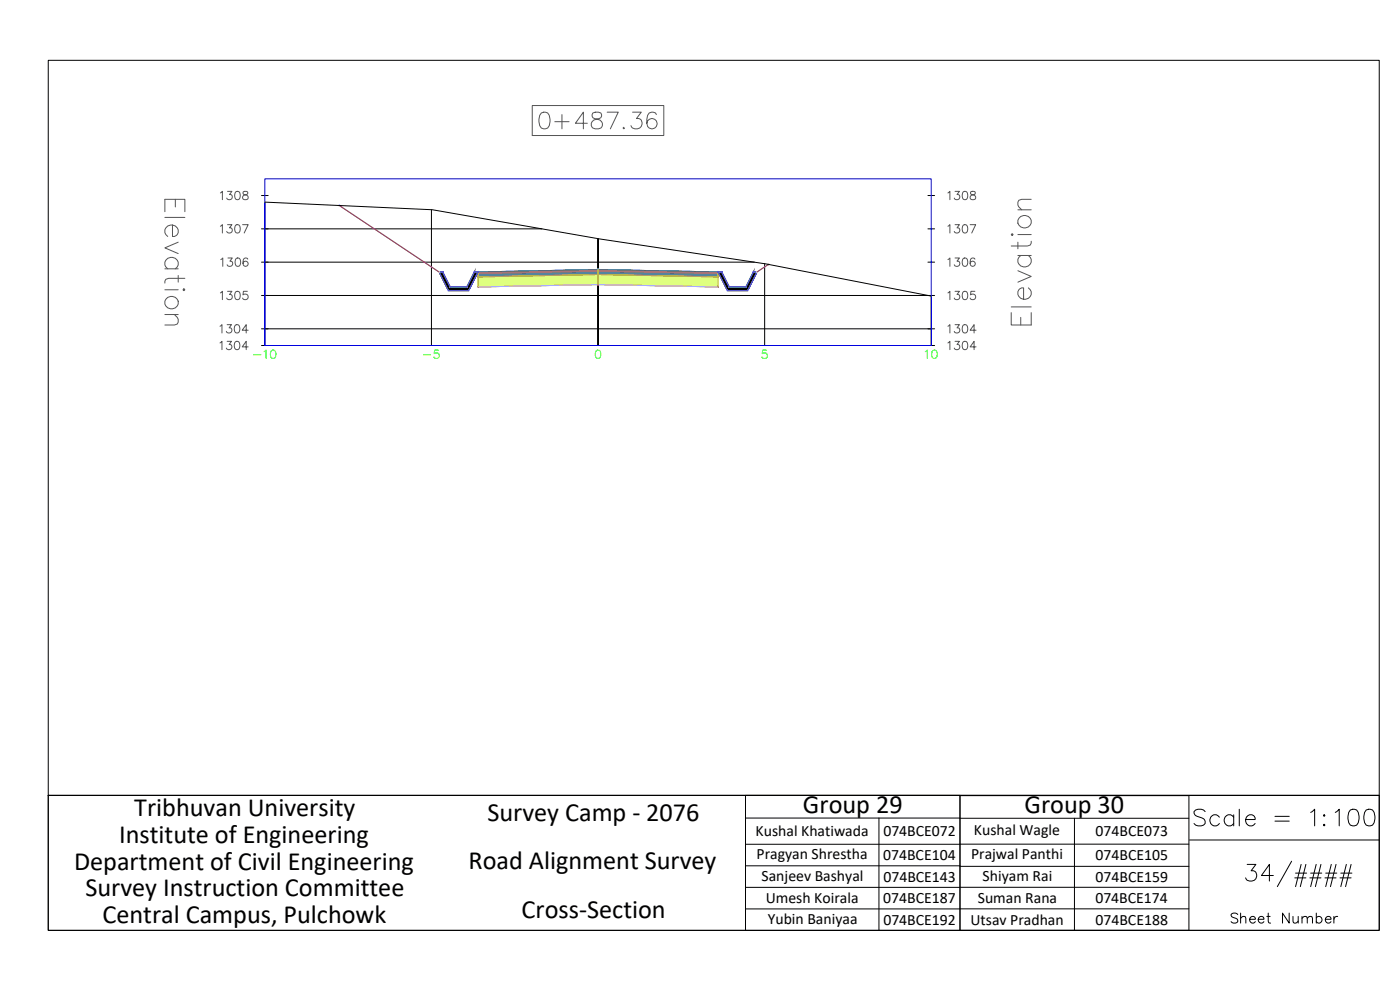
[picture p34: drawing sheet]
<svg xmlns="http://www.w3.org/2000/svg" width="420mm" height="297mm" viewBox="0 0 420 297" stroke-linecap="round" stroke-linejoin="round" font-family="sans-serif">
<defs><g id="words">
<text font-size="8.8" x="357" y="249.1">Scale = 1:100</text>
<g font-size="7.9">
<text x="40.3" y="244.7">Tribhuvan University</text>
<text x="241" y="244">Group 29</text>
<text x="307.5" y="244.1">Group 30</text>
<text x="146.3" y="246.4">Survey Camp - 2076</text>
<text x="35.7" y="252.8">Institute of Engineering</text>
<text x="22.2" y="261">Department of Civil Engineering</text>
<text x="140.6" y="260.7">Road Alignment Survey</text>
<text x="25.6" y="268.9">Survey Instruction Committee</text>
<text x="156.5" y="275.5">Cross-Section</text>
<text x="30.7" y="277.1">Central Campus, Pulchowk</text>
</g>
<text font-size="6.6" x="368.3" y="278.3">Sheet Number</text>
<g font-size="4.7">
<text x="226.8" y="251">Kushal Khatiwada</text>
<text x="265.1" y="250.9">074BCE072</text>
<text x="292.3" y="250.6">Kushal Wagle</text>
<text x="328.8" y="250.9">074BCE073</text>
<text x="227" y="257.7">Pragyan Shrestha</text>
<text x="291.4" y="257.8">Prajwal Panthi</text>
<text x="265" y="258">074BCE104</text>
<text x="328.8" y="258.1">074BCE105</text>
<text x="228.6" y="264.2">Sanjeev Bashyal</text>
<text x="265.1" y="264.5">074BCE143</text>
<text x="294.9" y="264.3">Shiyam Rai</text>
<text x="328.8" y="264.6">074BCE159</text>
<text x="229.8" y="271.1">Umesh Koirala</text>
<text x="265.1" y="271">074BCE187</text>
<text x="293.5" y="271">Suman Rana</text>
<text x="328.7" y="271">074BCE174</text>
<text x="230.4" y="277.1">Yubin Baniyaa</text>
<text x="265.1" y="277.4">074BCE192</text>
<text x="291.3" y="277.5">Utsav Pradhan</text>
<text x="328.8" y="277.4">074BCE188</text>
</g>
</g></defs>
<!-- layer: C-ROAD-SCTN-VIEW -->
<g fill="none" stroke="#545454" stroke-width=".3">
<path d="M159.7 31.7h39.5v9h-39.5zM162.5 33.9a1.62 1.62 0 0 1 2.3 .7 4.2 4.2 0 0 1-.4 3.8 1.61 1.61 0 0 1-2.4-.7 4.1 4.1 0 0 1 .5-3.8zM166.5 36.5h4.3M168.6 34.4v4.3M176.3 37h-3.6l2.4-3.3v5M177.9 33.9a1.01 1.01 0 0 0 .5 1.7 2.31 2.31 0 0 1 2.4 1.4 1.31 1.31 0 0 1-1.2 1.7h-1a1.43 1.43 0 0 1-1.2-1.6 1.43 1.43 0 0 1 1.5-1.3l.9-.2a1.01 1.01 0 0 0 .5-1.7l-.7-.2zM182.2 33.7h3.4l-2.4 5M187.2 38.2l-.2 .2 .2 .3 .3-.3M189.8 33.7h2.7l-1.5 1.9a1.61 1.61 0 0 1 1.7 1.8 1.61 1.61 0 0 1-2.2 1.3l-.7-.3-.4-.7M197 34.4a1.43 1.43 0 0 0-1.4-.8 1.43 1.43 0 0 0-1.2 1 3.6 3.6 0 0 0 .4 3.8 1.55 1.55 0 0 0 2.3-.7 1.55 1.55 0 0 0-1.1-2.1 1.55 1.55 0 0 0-1.9 1.4M52.6 59.8v2.3M66.1 57.9l.6-.5v2.5"/>
<path d="M68.3 57.4h1.3l-.7 1a.83 .83 0 0 1 .6 1.3 .83 .83 0 0 1-1.5-.3M70.8 57.5a.82 .82 0 0 1 1.2 .4 1.26 1.26 0 0 1-.9 2 1.59 1.59 0 0 1-.3-2.4zM73 57.5a.51 .51 0 0 0 .3 .9 .89 .89 0 0 1 1 .3 .89 .89 0 0 1-.1 1.1l-.8 .1a.72 .72 0 0 1-.6-.8 .72 .72 0 0 1 .7-.6l.5-.1a.5 .5 0 0 0 .2-.9zM284.5 57.9l.6-.5v2.5M286.6 57.4h1.3l-.7 1a.83 .83 0 0 1 .6 1.3 .83 .83 0 0 1-1.4-.3M289.1 57.5a.82 .82 0 0 1 1.2 .4 1.26 1.26 0 0 1-.8 2 1.61 1.61 0 0 1-.4-2.4zM291.4 57.5a.51 .51 0 0 0 .2 .9 .9 .9 0 0 1 1 .3 .9 .9 0 0 1 0 1.1l-.9 .1a.72 .72 0 0 1-.6-.8 .72 .72 0 0 1 .8-.6l.4-.1a.51 .51 0 0 0 .3-.9zM309.5 59.8h-2.9l-.8 .3-.3 .6v.8l1.1 1.4M49.5 63.5v-3.7h6v3.7M49.5 65.2h6M51.8 67.5v3.5a1.72 1.72 0 0 0 1.8-1.8 1.72 1.72 0 0 0-1.8-1.7 1.89 1.89 0 0 0-2.2 1.1 1.89 1.89 0 0 0 .7 2.4M53.5 72.7l-4 1.7 4 1.7"/>
<path d="M66.1 67.9l.6-.5v2.5M66.3 77.9l.6-.5v2.5M68.3 67.4h1.3l-.7 1a.84 .84 0 0 1 .6 1.3 .84 .84 0 0 1-1.5-.3M68.4 77.4h1.3l-.7 1a.83 .83 0 0 1 .6 1.3 .83 .83 0 0 1-1.4-.3M70.8 67.5a.81 .81 0 0 1 1.2 .4 1.26 1.26 0 0 1-.9 2 1.59 1.59 0 0 1-.3-2.4zM70.9 77.5a.81 .81 0 0 1 1.2 .4 1.26 1.26 0 0 1-.8 2 1.61 1.61 0 0 1-.4-2.4zM72.8 67.4h1.7l-1.2 2.5M74.4 77.8a.72 .72 0 0 0-.7-.4 .72 .72 0 0 0-.7 .5 1.47 1.47 0 0 0 .6 2 .78 .78 0 0 0 .9-.7 .78 .78 0 0 0-.7-.8 .78 .78 0 0 0-.9 .7M284.5 77.9l.6-.5v2.5M284.5 67.9l.6-.5v2.5M286.6 77.4h1.3l-.7 1a.83 .83 0 0 1 .6 1.3 .83 .83 0 0 1-1.4-.3M286.6 67.4h1.3l-.7 1a.83 .83 0 0 1 .6 1.3 .83 .83 0 0 1-1.4-.3"/>
<path d="M289.1 77.5a.81 .81 0 0 1 1.2 .4 1.26 1.26 0 0 1-.8 2 1.61 1.61 0 0 1-.4-2.4zM289.1 67.5a.81 .81 0 0 1 1.2 .4 1.26 1.26 0 0 1-.8 2 1.61 1.61 0 0 1-.4-2.4zM291.2 67.4h1.6l-1.2 2.5M292.6 77.8a.72 .72 0 0 0-.7-.4 .72 .72 0 0 0-.6 .5 1.47 1.47 0 0 0 .6 2 .78 .78 0 0 0 .8-.7 .78 .78 0 0 0-.7-.8 .78 .78 0 0 0-.8 .7M303.8 70.1l.3 .3-.3 .3-.3-.3zM305.5 76.7h4M305.5 72.7v2M305.5 70.4h4M305.5 62.9h4M306.3 76.7a1.98 1.98 0 0 0 .6 3.4 1.98 1.98 0 0 0 2.6-2.3l-.9-1.1M309.5 72.4l-.3 1.1-.9 .3h-4.8M49.5 80.7h4"/>
<path d="M49.5 86.9h4M49.5 94.4h4M50.3 80.7a1.98 1.98 0 0 1 .6-3.5 1.98 1.98 0 0 1 2.6 2.3l-.9 1.2M52.3 94.4l1.2 1.4v.9l-.3 .5-.9 .3h-2.8M53.5 82.7v2M54.9 86.9l.3-.2 .3 .2-.3 .3zM55.5 83.5h-4.9l-.8 .3-.3 1.1M66 97.9l.6-.5v2.5M66.1 87.9l.6-.5v2.5M68.2 97.4h1.3l-.7 1a.83 .83 0 0 1 .6 1.3 .83 .83 0 0 1-1.5-.3M68.3 87.4h1.3l-.7 1a.84 .84 0 0 1 .6 1.3 .84 .84 0 0 1-1.5-.3M70.7 97.5a.81 .81 0 0 1 1.2 .4 1.17 1.17 0 0 1 .1 1.4 1.17 1.17 0 0 1-1.3 .5 1.93 1.93 0 0 1 0-2.3z"/>
<path d="M70.8 87.5a.82 .82 0 0 1 1.2 .4 1.26 1.26 0 0 1-.9 2 1.59 1.59 0 0 1-.3-2.4zM74.2 87.4h-1.2l-.1 1.1a.88 .88 0 0 1 1.4 0 .88 .88 0 0 1-.2 1.3 .88 .88 0 0 1-1.3-.4M74.5 99.1h-1.8l1.2-1.7v2.5M284.5 97.9l.6-.5v2.5M284.5 87.9l.6-.5v2.5M286.6 97.4h1.3l-.7 1a.83 .83 0 0 1 .6 1.3 .83 .83 0 0 1-1.4-.3M286.6 87.4h1.3l-.7 1a.83 .83 0 0 1 .6 1.3 .83 .83 0 0 1-1.4-.3M289.1 97.5a.82 .82 0 0 1 1.2 .4 1.26 1.26 0 0 1-.8 2 1.61 1.61 0 0 1-.4-2.4zM289.1 87.5a.82 .82 0 0 1 1.2 .4 1.26 1.26 0 0 1-.8 2 1.61 1.61 0 0 1-.4-2.4zM292.6 87.4h-1.2l-.1 1.1a.88 .88 0 0 1 1.3 0 .88 .88 0 0 1-.2 1.3 .88 .88 0 0 1-1.2-.4M292.9 99.1h-1.7l1.1-1.7v2.5M303.5 93.8v3.7h6v-3.7"/>
<path d="M303.5 92.1h6M305.5 81.2l4 1.7-4 1.8M306.3 95.2v2.3M308.6 86.4a1.98 1.98 0 0 1-.5 3.4 1.98 1.98 0 0 1-2.6-2.3 1.53 1.53 0 0 1 1.7-1.1v3.4M66 102.9l.6-.5v2.5M68.2 102.4h1.3l-.7 1a.83 .83 0 0 1 .6 1.3 .83 .83 0 0 1-1.5-.3M70.7 102.5a.81 .81 0 0 1 1.2 .4 1.16 1.16 0 0 1 .1 1.4 1.16 1.16 0 0 1-1.3 .5 1.91 1.91 0 0 1 0-2.3zM74.5 104.1h-1.8l1.2-1.7v2.5M284.5 102.9l.6-.5v2.5M286.6 102.4h1.3l-.7 1a.83 .83 0 0 1 .6 1.3 .83 .83 0 0 1-1.4-.3M289.1 102.5a.82 .82 0 0 1 1.2 .4 1.26 1.26 0 0 1-.8 2 1.61 1.61 0 0 1-.4-2.4zM292.9 104.1h-1.7l1.1-1.7v2.5"/>
<circle cx="307.4" cy="66.5" r="1.98"/>
<circle cx="51.5" cy="90.8" r="1.98"/>
</g>
<g fill="none" stroke="#000" stroke-width=".3">
<path d="M78.5 58.7h2M278.5 58.7h2M78.5 78.7h147.9M78.5 68.7h84.1M129.5 62.9v40.8M229.5 79.1v24.6M278.5 78.7h2M278.5 68.7h2M78.5 98.7h202M78.5 88.7h202M78.5 103.7h202M79.5 103.7v-43.1l50.2 2.3a2075.3 2075.3 0 0 0 99.8 16.2l50 9.7v14.9"/>
<path d="M179.5 103.7v-32.1v32.1"/>
</g>
<path d="M79.5 53.7h200v50h-200z" fill="none" stroke="#00f" stroke-width=".3"/>
<path d="M76.1 106.5h2.2M79.2 105.5l.6-.4v2.4M81.5 105.2a.82 .82 0 0 1 1.2 .3 1.26 1.26 0 0 1-.8 2 1.6 1.6 0 0 1-.4-2.3zM127.1 106.5h2.1M131.6 105.1h-1.2l-.1 1a.88 .88 0 0 1 1.4 0 .88 .88 0 0 1-.2 1.3 .88 .88 0 0 1-1.3-.3M179 105.2a.83 .83 0 0 1 1.2 .3 1.26 1.26 0 0 1-.8 2 1.59 1.59 0 0 1-.4-2.3zM230.1 105.1h-1.2l-.1 1a.88 .88 0 0 1 1.3 0 .88 .88 0 0 1-.2 1.3 .88 .88 0 0 1-1.3-.3M277.7 105.5l.6-.4v2.4M280 105.2a.83 .83 0 0 1 1.1 .3 1.26 1.26 0 0 1-.8 2 1.59 1.59 0 0 1-.3-2.3z" fill="none" stroke="#0f0" stroke-width=".3"/>
<g fill="#7f9fff" stroke="#7f9fff" stroke-width=".3">
<path d="M167 81.1l12.5-.2v.2z"/>
<path d="M156 81.6l11-.5h12.5z"/>
<path d="M179.5 80.9l12.5 .2h-12.5z"/>
<path d="M179.5 81.1h12.5l23.5 .5z"/>
<path d="M143.5 81.6h12.5l11-.5zM143.5 81.6h12.5l-12.5 .2z"/>
<path d="M179.5 81.1l23.5 .5h12.5zM203 81.6h12.5v.2z"/>
</g>
<path d="M143.5 81.6l36-.7v.2l-36 .7zM179.5 80.9l36 .7v.2l-36-.7z" fill="none" stroke="#5c73b8" stroke-width=".3"/>
<g fill="#ffdf7f" stroke="#ffdf7f" stroke-width=".3">
<path d="M167 81.4l12.5-.3v.3z"/>
<path d="M156 81.8l11-.4h12.5z"/>
<path d="M179.5 81.1l12.5 .3h-12.5z"/>
<path d="M179.5 81.4h12.5l23.5 .4z"/>
<path d="M143.5 81.8h12.5l11-.4zM143.5 81.8h12.5l-12.5 .3z"/>
<path d="M179.5 81.4l23.5 .4h12.5zM203 81.8h12.5v.3z"/>
</g>
<path d="M143.5 81.8l36-.7v.3l-36 .7zM179.5 81.1l36 .7v.3l-36-.7z" fill="none" stroke="#b8a15c" stroke-width=".3"/>
<g fill="#4a8395" stroke="#4a8395" stroke-width=".3">
<path d="M143.5 82.1l36-.7v.7z"/>
<path d="M143.5 82.1h36v.3z"/>
<path d="M179.5 81.4l36 .7h-36z"/>
<path d="M179.5 82.1h36v.3z"/>
<path d="M143.5 82.1v.3h36zM143.5 82.4h36l-36 .7z"/>
<path d="M179.5 82.1v.3h36zM179.5 82.4h36v.7z"/>
</g>
<path d="M143.5 82.1l36-.7v1l-36 .7zM179.5 81.4l36 .7v1l-36-.7z" fill="none" stroke="#4a7095" stroke-width=".3"/>
<g fill="#dfff7f" stroke="#dfff7f" stroke-width=".3">
<path d="M143.5 83.1l36-.7v.7z"/>
<path d="M143.5 83.1h36v2.3z"/>
<path d="M179.5 82.4l36 .7h-36z"/>
<path d="M179.5 83.1h36v2.3z"/>
<path d="M143.5 83.1v2.3h36zM143.5 85.4h36l-36 .7z"/>
<path d="M179.5 83.1v2.3h36zM179.5 85.4h36v.7z"/>
</g>
<path d="M143.5 83.1l36-.7v3l-36 .7zM179.5 82.4l36 .7v3l-36-.7z" fill="none" stroke="#a5dd00" stroke-width=".3"/>
<path d="M179.3 80.7l.4 .4M179.7 80.7l-.4 .4" fill="none" stroke="#0ff" stroke-width=".3"/>
<g fill="none" stroke="#f00" stroke-width=".3">
<circle cx="143.5" cy="81.6" r=".15"/>
<circle cx="215.5" cy="81.6" r=".15"/>
</g>
<g fill="none" stroke="#d0d" stroke-width=".3">
<circle cx="101.8" cy="61.7" r=".15"/>
<circle cx="230.6" cy="79.3" r=".15"/>
<circle cx="131.8" cy="81.6" r=".15"/>
<circle cx="132.9" cy="81.6" r=".15"/>
<circle cx="142.4" cy="81.6" r=".15"/>
<circle cx="143.5" cy="83.1" r=".15"/>
<circle cx="143.5" cy="82.1" r=".15"/>
<circle cx="143.5" cy="81.6" r=".15"/>
<circle cx="143.5" cy="86.1" r=".15"/>
<circle cx="179.5" cy="81.1" r=".15"/>
<circle cx="179.5" cy="81.4" r=".15"/>
<circle cx="179.5" cy="82.4" r=".15"/>
<circle cx="179.5" cy="85.4" r=".15"/>
<circle cx="215.5" cy="82.1" r=".15"/>
<circle cx="215.5" cy="83.1" r=".15"/>
<circle cx="215.5" cy="81.6" r=".15"/>
<circle cx="215.5" cy="86.1" r=".15"/>
<circle cx="216.6" cy="81.6" r=".15"/>
<circle cx="226.1" cy="81.6" r=".15"/>
<circle cx="227.2" cy="81.6" r=".15"/>
</g>
<g fill="none" stroke="#ff7f7f" stroke-width=".3">
<circle cx="143.5" cy="81.8" r=".15"/>
<circle cx="215.5" cy="81.8" r=".15"/>
</g>
<path d="M101.8 61.7l29.9 19.9h1.2l2.2 4.5h5l2.3-4.5a957.5 957.5 0 0 1 74.2 0l2.2 4.5h5.1l2.2-4.5h1.1l3.4-2.3" fill="none" stroke="#7f9fff" stroke-width=".3"/>
<path d="M143.5 81.6l36-.7 36 .7" fill="none" stroke="#396472" stroke-width=".3"/>
<path d="M143.5 81.8l36-.7 36 .7" fill="none" stroke="#95704a" stroke-width=".3"/>
<path d="M143.5 82.1l36-.7 36 .7" fill="none" stroke="#b8735c" stroke-width=".3"/>
<path d="M143.5 83.1l36-.7 36 .7" fill="none" stroke="#b88a5c" stroke-width=".3"/>
<path d="M143.5 86.1l36-.7 36 .7" fill="none" stroke="#ffdf7f" stroke-width=".3"/>
<path d="M101.8 61.7l29.9 19.9 2.8 5.6h6.2l2.8-5.6M230.6 79.3l-3.4 2.3-2.8 5.6h-6.1l-2.8-5.6M143.5 86.1l36-.7 36 .7" fill="none" stroke="#f0f" stroke-width=".3"/>
<path d="M143.5 81.6v4.5M179.5 80.9v4.5M215.5 81.6v4.5" fill="none" stroke="#ff0" stroke-width=".3"/>
<g fill="#000" stroke="#000" stroke-width=".3">
<path d="M131.7 81.6l3.4 4.5-2.2-4.5zM131.7 81.6l3.4 4.5h-1.1z"/>
<path d="M134 86.1l6.7 1.1 .5-1.1zM134 86.1l6.7 1.1h-6.2z"/>
<path d="M142.4 81.6l-1.2 4.5 2.3-4.5zM142.4 81.6l-1.2 4.5h-1.1z"/>
<path d="M215.5 81.6l3.3 4.5-2.2-4.5zM215.5 81.6l3.3 4.5h-1.1z"/>
<path d="M217.7 86.1l6.7 1.1 .6-1.1zM217.7 86.1l6.7 1.1h-6.1z"/>
<path d="M226.1 81.6l-1.1 4.5 2.2-4.5zM226.1 81.6l-1.1 4.5h-1.1z"/>
</g>
<path d="M131.7 81.6h1.2l2.2 4.5h5l2.3-4.5h1.1l-2.8 5.6h-6.2zM215.5 81.6h1.1l2.2 4.5h5.1l2.2-4.5h1.1l-2.8 5.6h-6.1z" fill="none" stroke="#dd6e00" stroke-width=".3"/>
<g fill="none" stroke="#dcdcdc" stroke-width=".3">
<path d="M131.7 81.5l-.1 .1M131.8 81.4l.1 .2M131.9 81.7h-.2M134.5 87.1l-.1 .2M134.6 87.1l.1 .1M134.7 87.3h-.2M135 86v.1M135.1 85.9l.2 .2M135.2 86.2h-.2M140 86v.1M140.1 85.9l.2 .2M140.2 86.2h-.2"/>
<path d="M140.6 87.1l-.1 .2M140.7 87.1l.1 .1M140.8 87.3h-.2M218.2 87.1l-.1 .2M218.3 87.1l.1 .1M218.4 87.3h-.2M218.8 86l-.1 .1M218.9 85.9l.1 .2M219 86.2h-.2M223.8 86l-.1 .1M223.9 85.9l.1 .2M224 86.2h-.2"/>
<path d="M224.3 87.1v.2M224.4 87.1l.2 .1M224.5 87.3h-.2M227.1 81.5v.1M227.2 81.4l.2 .2M227.3 81.7h-.2"/>
</g>
<path d="M131.7 81.6h1.2l2.2 4.5h5l2.3-4.5h1.1l-2.8 5.6h-6.2zM215.5 81.6h1.1l2.2 4.5h5.1l2.2-4.5h1.1l-2.8 5.6h-6.1z" fill="none" stroke="#007fff" stroke-width=".3"/>
<path d="M101.8 61.7l29.9 19.9M230.6 79.3l-3.4 2.3" fill="none" stroke="#ff3f00" stroke-width=".3"/>
<!-- layer: 0 -->
<g fill="none" stroke="#000" stroke-width=".3">
<path d="M14.5 18.1h399.4v220.6h-399.4zM14.5 238.7h399.4v40.4h-399.4zM223.7 238.7h64.4v40.5h-64.4zM288.1 238.7h68.7v40.5h-68.7zM223.7 245.4h64.4M223.7 259.8h64.4M263.8 245.4v33.8M288.1 245.5h68.7M288.1 259.9h68.7M322.5 245.5v33.7M356.8 253.3h-133.1M357 252h56.9"/>
<path d="M374.3 259.4h2.6l-1.4 1.9a1.61 1.61 0 0 1 1.7 1.8 1.61 1.61 0 0 1-2.2 1.3l-.7-.3-.5-.7M387.6 258.4l-4.3 7.6M390.5 259.4l-1.7 6.6M391.9 259.4l-1.7 6.6M395 259.4l-1.7 6.6M396.4 259.4l-1.6 6.6M399.5 259.4l-1.6 6.6M401 259.4l-1.7 6.6M404.1 259.4l-1.7 6.6M405.5 259.4l-1.7 6.6M223.7 266.2h64.4M223.7 272.7h64.4"/>
<path d="M288.1 266.2h68.7M288.1 272.7h68.7M382.1 262.7h-3.5l2.4-3.3v5M388.6 263.4h3.3M388.8 262h3.3M393.1 263.4h3.3M393.3 262h3.4M397.6 263.4h3.4M397.9 262h3.3M402.1 263.4h3.4M402.4 262h3.3"/>
</g>
<use href="#words"/>
</svg>
